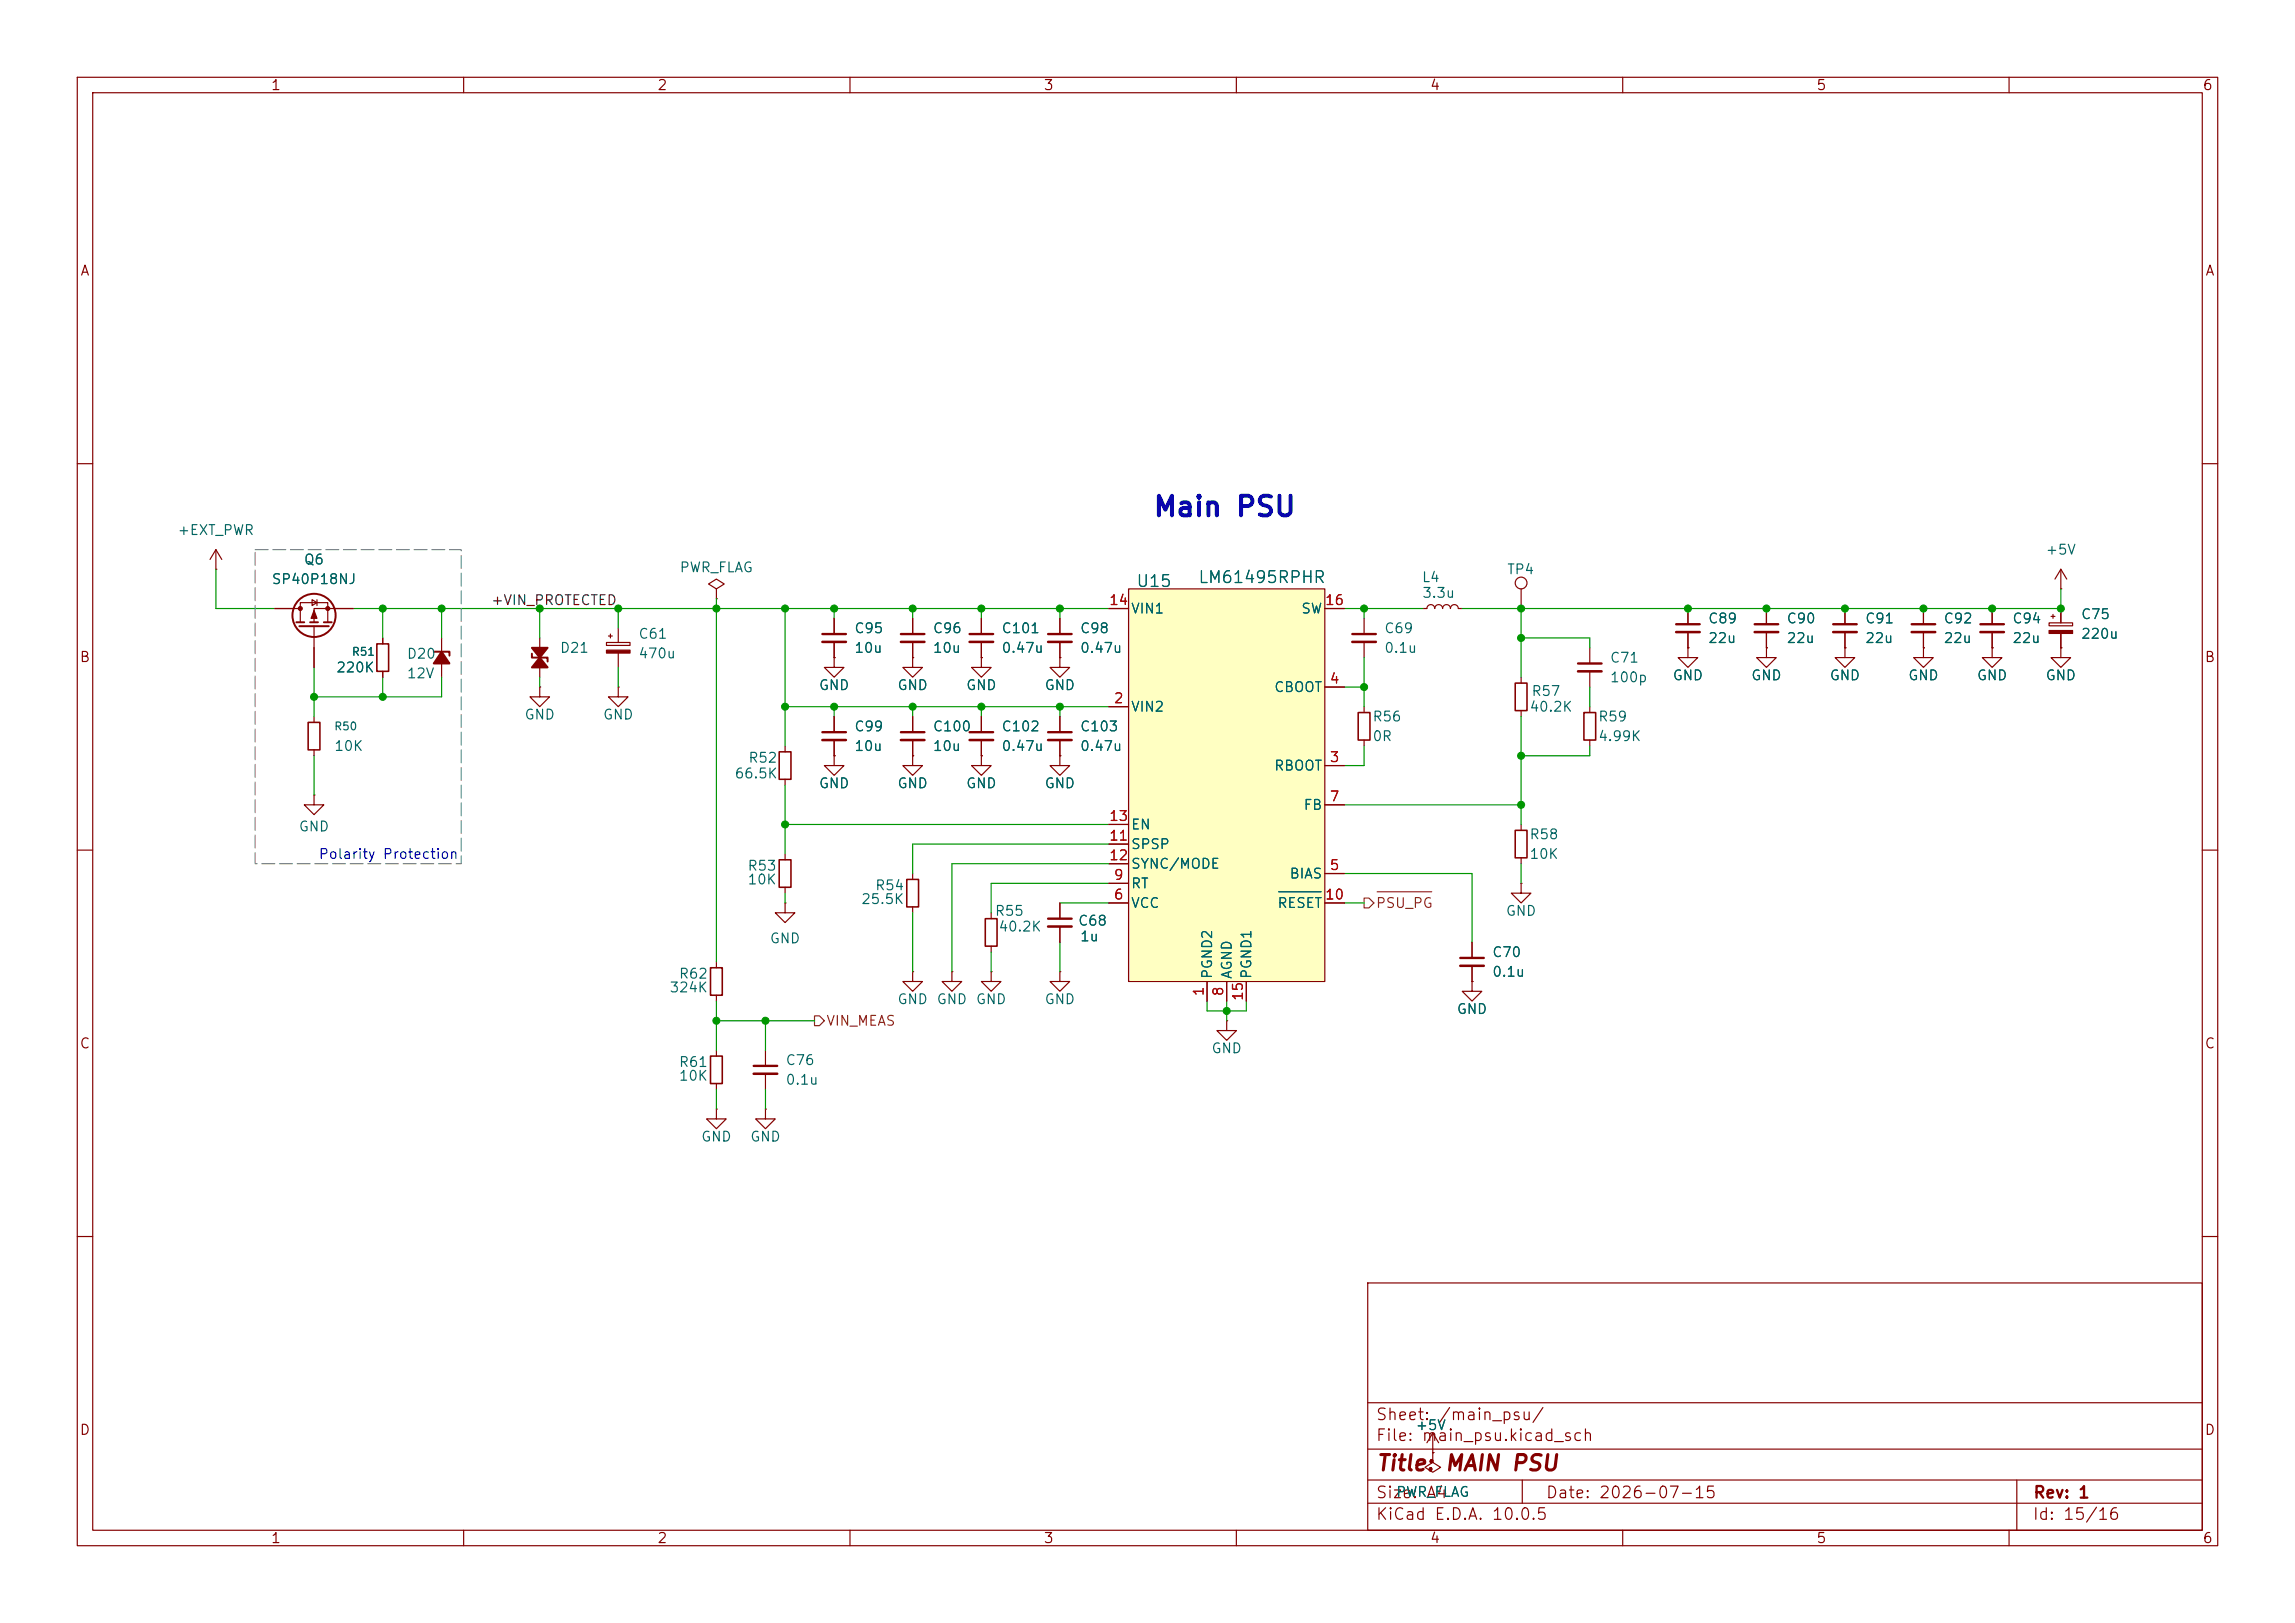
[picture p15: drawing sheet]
<svg xmlns="http://www.w3.org/2000/svg" width="297mm" height="210mm" viewBox="0 0 297 210" stroke-linecap="round" stroke-linejoin="round" font-family="sans-serif">
<defs><g id="words">
<text font-size="2.5" fill="#0000c2" x="149.1" y="67.5">Main PSU</text>
<text font-size="2" fill="#840000" x="178" y="190.8">Title: MAIN PSU</text>
<g font-size="1.5" fill="#006464">
<text x="146.9" y="76.3">U15</text>
<text x="155" y="75.8">LM61495RPHR</text>
</g>
<g font-size="1.5" fill="#840000">
<text x="178" y="184.1">Sheet: /main_psu/</text>
<text x="178" y="186.8">File: main_psu.kicad_sch</text>
<text x="178" y="197">KiCad E.D.A. 10.0.5</text>
<text x="178" y="194.2">Size: A4</text>
<text x="200" y="194.2">Date: 2026-07-15</text>
<text x="263" y="197">Id: 15/16</text>
<text x="263" y="194.2">Rev: 1</text>
</g>
<g font-size="1.3" fill="#840000">
<text x="35" y="12">1</text>
<text x="85" y="12">2</text>
<text x="135" y="12">3</text>
<text x="185" y="12">4</text>
<text x="235" y="12">5</text>
<text x="285" y="12">6</text>
<text x="10.3" y="36">A</text>
<text x="285.3" y="36">A</text>
<text x="10.2" y="86">B</text>
<text x="285.2" y="86">B</text>
<text x="10.2" y="136">C</text>
<text x="285.2" y="136">C</text>
<text x="10.2" y="186">D</text>
<text x="285.2" y="186">D</text>
<text x="35" y="200">1</text>
<text x="85" y="200">2</text>
<text x="135" y="200">3</text>
<text x="185" y="200">4</text>
<text x="235" y="200">5</text>
<text x="285" y="200">6</text>
</g>
<g font-size="1.3" fill="#006464">
<text x="22.9" y="69.5">+EXT_PWR</text>
<text x="35.1" y="75.9">SP40P18NJ</text>
<text x="39.2" y="73.4">Q6</text>
<text x="87.9" y="74.4">PWR_FLAG</text>
<text x="183.9" y="75.6">L4</text>
<text x="184" y="77.7">3.3u</text>
<text x="194.9" y="74.6">TP4</text>
<text x="264.6" y="72.1">+5V</text>
<text x="82.5" y="83">C61</text>
<text x="110.5" y="82.2">C95</text>
<text x="120.6" y="82.2">C96</text>
<text x="129.5" y="82.2">C101</text>
<text x="139.7" y="82.2">C98</text>
<text x="146.3" y="79.7">VIN1</text>
<text x="168.3" y="79.7">SW</text>
<text x="179.1" y="82.2">C69</text>
<text x="221" y="81">C89</text>
<text x="221" y="83.5">22u</text>
<text x="231.1" y="81">C90</text>
<text x="231.1" y="83.5">22u</text>
<text x="241.3" y="81">C91</text>
<text x="241.3" y="83.5">22u</text>
<text x="251.4" y="81">C92</text>
<text x="251.4" y="83.5">22u</text>
<text x="260.3" y="81">C94</text>
<text x="260.3" y="83.5">22u</text>
<text x="269.2" y="80.4">C75</text>
<text x="269.2" y="83">220u</text>
<text x="43.4" y="87.3">220K</text>
<text x="52.6" y="85.5">D20</text>
<text x="52.6" y="88.1">12V</text>
<text x="72.4" y="84.8">D21</text>
<text x="82.5" y="85.5">470u</text>
<text x="105.9" y="89.6">GND</text>
<text x="110.5" y="84.8">10u</text>
<text x="116" y="89.6">GND</text>
<text x="120.6" y="84.8">10u</text>
<text x="124.9" y="89.6">GND</text>
<text x="129.5" y="84.8">0.47u</text>
<text x="135.1" y="89.6">GND</text>
<text x="139.7" y="84.8">0.47u</text>
<text x="164.8" y="89.9">CBOOT</text>
<text x="179.1" y="84.8">0.1u</text>
<text x="208.3" y="86.1">C71</text>
<text x="208.3" y="88.6">100p</text>
<text x="216.4" y="88.3">GND</text>
<text x="226.5" y="88.3">GND</text>
<text x="236.7" y="88.3">GND</text>
<text x="246.9" y="88.3">GND</text>
<text x="255.7" y="88.3">GND</text>
<text x="264.6" y="88.3">GND</text>
<text x="67.8" y="93.4">GND</text>
<text x="77.9" y="93.4">GND</text>
<text x="110.5" y="94.9">C99</text>
<text x="120.6" y="94.9">C100</text>
<text x="129.5" y="94.9">C102</text>
<text x="139.7" y="94.9">C103</text>
<text x="146.3" y="92.4">VIN2</text>
<text x="177.5" y="93.7">R56</text>
<text x="197.9" y="92.4">40.2K</text>
<text x="198.1" y="90.4">R57</text>
<text x="206.7" y="93.7">R59</text>
<text x="43.2" y="97.5">10K</text>
<text x="95" y="101">66.5K</text>
<text x="96.8" y="99">R52</text>
<text x="110.5" y="97.5">10u</text>
<text x="120.6" y="97.5">10u</text>
<text x="129.5" y="97.5">0.47u</text>
<text x="139.7" y="97.5">0.47u</text>
<text x="164.8" y="100">RBOOT</text>
<text x="177.5" y="96.2">0R</text>
<text x="206.7" y="96.2">4.99K</text>
<text x="38.6" y="107.9">GND</text>
<text x="105.9" y="102.3">GND</text>
<text x="116" y="102.3">GND</text>
<text x="124.9" y="102.3">GND</text>
<text x="135.1" y="102.3">GND</text>
<text x="146.3" y="107.6">EN</text>
<text x="168.6" y="105.1">FB</text>
<text x="96.7" y="113">R53</text>
<text x="146.3" y="110.2">SPSP</text>
<text x="146.3" y="112.7">SYNC/MODE</text>
<text x="166.8" y="114">BIAS</text>
<text x="197.9" y="108.9">R58</text>
<text x="197.9" y="111.5">10K</text>
<text x="96.7" y="114.8">10K</text>
<text x="111.4" y="117.3">25.5K</text>
<text x="113.2" y="115.5">R54</text>
<text x="128.7" y="118.8">R55</text>
<text x="146.3" y="117.8">VCC</text>
<text x="146.3" y="115.3">RT</text>
<text x="165.2" y="117.8">RESET</text>
<text x="194.8" y="118.8">GND</text>
<text x="99.5" y="122.4">GND</text>
<text x="129.1" y="120.9">40.2K</text>
<text x="139.4" y="120.1">C68</text>
<text x="139.7" y="122.1">1u</text>
<text x="193" y="124.2">C70</text>
<text x="86.6" y="128.7">324K</text>
<text x="87.8" y="126.9">R62</text>
<text x="116" y="130.2">GND</text>
<text x="121.1" y="130.2">GND</text>
<text x="126.2" y="130.2">GND</text>
<text x="135.1" y="130.2">GND</text>
<text x="157.2" y="126.8" transform="rotate(-90 157.2 126.8)">PGND2</text>
<text x="159.7" y="126.8" transform="rotate(-90 159.7 126.8)">AGND</text>
<text x="162.3" y="126.8" transform="rotate(-90 162.3 126.8)">PGND1</text>
<text x="188.4" y="131.5">GND</text>
<text x="193" y="126.7">0.1u</text>
<text x="156.7" y="136.6">GND</text>
<text x="87.8" y="138.4">R61</text>
<text x="87.8" y="140.2">10K</text>
<text x="101.6" y="138.1">C76</text>
<text x="101.6" y="140.7">0.1u</text>
<text x="90.6" y="148">GND</text>
<text x="97" y="148">GND</text>
<text x="183.1" y="185.4">+5V</text>
<text x="180.6" y="194">PWR_FLAG</text>
</g>
<text font-size="1.3" fill="#0f0f0f" x="63.5" y="78.6">+VIN_PROTECTED</text>
<g font-size="1.3" fill="#a90000">
<text x="143.4" y="78.6">14</text>
<text x="171.4" y="78.6">16</text>
<text x="172" y="88.8">4</text>
<text x="144" y="91.3">2</text>
<text x="172" y="98.9">3</text>
<text x="143.4" y="106.5">13</text>
<text x="172" y="104">7</text>
<text x="143.4" y="109.1">11</text>
<text x="143.4" y="111.6">12</text>
<text x="172" y="112.9">5</text>
<text x="144" y="116.7">6</text>
<text x="144" y="114.2">9</text>
<text x="171.4" y="116.7">10</text>
<text x="156.1" y="129" transform="rotate(-90 156.1 129)">1</text>
<text x="158.6" y="129" transform="rotate(-90 158.6 129)">8</text>
<text x="161.2" y="129.6" transform="rotate(-90 161.2 129.6)">15</text>
</g>
<text font-size="1.3" fill="#0000c2" x="41.2" y="111.5">Polarity Protection</text>
<g font-size="1.3" fill="#725600">
<text x="178" y="117.8">PSU_PG</text>
<text x="106.8" y="133">VIN_MEAS</text>
</g>
<g font-size="1" fill="#006464">
<text x="45.5" y="85.1">R51</text>
<text x="43.2" y="94.7">R50</text>
</g>
</g></defs>
<g fill="none" stroke="#840000" stroke-width=".15">
<path d="M10 10h277v190h-277zM12 12h273v186h-273zM60 10v2M110 10v2M160 10v2M210 10v2M260 10v2M10 60h2M27.9 73.7h.1M27.9 71.1l-.7 1.3M27.9 71.1l.8 1.3M27.9 71.1v2.6"/>
<path d="M35.6 78.7h3.3M40.4 77.6l.6 .4-.6 .4zM41 77.6v.8M45.7 78.7h-5.1v1.8M92.7 76.2l1-.6-1-.7-1 .7 1 .6v1.3M92.7 77.5h.1M218.4 78.7v2.1M228.6 78.7v2.1M238.8 78.7v2.1M248.9 78.7v2.1M257.8 78.7v2.1M265.4 79.8h.5"/>
<path d="M265.7 79.5v.5M266.7 76.2h.1M266.7 73.7l-.8 1.2M266.7 73.7l.8 1.2M266.7 73.7v2.5M266.7 78.7v1.9M285 60h2M38.9 80.5v-2.5h3.5v2.5M40.6 81v5.4M40.6 92.7v.8M40.6 97v.8M49.5 82.6v.7"/>
<path d="M49.5 86.9v.7M57.1 82.6v5M69.8 88.9v1.3h1.3l-1.3 1.2-1.2-1.2h1.2M69.8 88.9h.1M69.8 82.6v5M78.5 83.1h3v.4h-3zM78.7 82.3h.5M79 82v.6M80 88.9v1.3h1.3l-1.3 1.2-1.3-1.2h1.3M80 88.9h.1M80 81.3v1.8M80 84.5v1.9"/>
<path d="M101.6 96.5v.8M107.9 97.8v1.3h1.3l-1.3 1.2-1.2-1.2h1.2M107.9 97.8h.1M107.9 85.1v1.3h1.3l-1.3 1.2-1.2-1.2h1.2M107.9 85.1h.1M107.9 80v2M107.9 83.1v2M107.9 92.7v2M107.9 95.8v2M118.1 97.8v1.3h1.3l-1.3 1.2-1.3-1.2h1.3M118.1 97.8h.1M118.1 85.1v1.3h1.3l-1.3 1.2-1.3-1.2h1.3"/>
<path d="M118.1 85.1h.1M118.1 80v2M118.1 83.1v2M118.1 92.7v2M118.1 95.8v2M127 97.8v1.3h1.3l-1.3 1.2-1.3-1.2h1.3M127 97.8h.1M127 85.1v1.3h1.3l-1.3 1.2-1.3-1.2h1.3M127 85.1h.1M127 80v2M127 83.1v2M127 92.7v2"/>
<path d="M127 95.8v2M137.2 97.8v1.3h1.2l-1.2 1.2-1.3-1.2h1.3M137.2 97.8h.1M137.2 85.1v1.3h1.2l-1.2 1.2-1.3-1.2h1.3M137.2 85.1h.1M137.2 80v2M137.2 83.1v2M137.2 92.7v2M137.2 95.8v2M176.5 80v2M176.5 83.1v2M176.5 91.4v.8"/>
<path d="M176.5 95.8v.7M196.8 87.6v.8M196.8 91.9v.8M205.7 83.8v2.1M205.7 86.9v2M205.7 91.4v.8M205.7 95.8v.7M218.4 83.8v1.3h1.3l-1.3 1.3-1.2-1.3h1.2M218.4 83.8h.1M218.4 81.8v2M228.6 83.8v1.3h1.3l-1.3 1.3-1.3-1.3h1.3M228.6 83.8h.1"/>
<path d="M228.6 81.8v2M238.8 83.8v1.3h1.2l-1.2 1.3-1.3-1.3h1.3M238.8 83.8h.1M238.8 81.8v2M248.9 83.8v1.3h1.3l-1.3 1.3-1.3-1.3h1.3M248.9 83.8h.1M248.9 81.8v2M257.8 83.8v1.3h1.3l-1.3 1.3-1.3-1.3h1.3M257.8 83.8h.1M257.8 81.8v2M265.2 80.6h3v.4h-3zM266.7 83.8v1.3h1.3l-1.3 1.3-1.3-1.3h1.3"/>
<path d="M266.7 83.8h.1M266.7 82v1.8M10 110h2M40.6 102.9v1.2h1.3l-1.3 1.3-1.2-1.3h1.2M40.6 102.9h.1M101.6 116.8v1.3h1.3l-1.3 1.3-1.3-1.3h1.3M101.6 116.8h.1M101.6 100.8v.8M101.6 110.5v.8M101.6 114.8v.8M118.1 113v.8M118.1 117.3v.8"/>
<path d="M128.3 118.1v.8M137.2 116.8v2.1M137.2 119.9v2M285 110h2M92.7 124.5v.7M92.7 128.8v.7M92.7 135.9v.8M99.1 135.9v2M99.1 138.9v2.1M118.1 125.7v1.3h1.3l-1.3 1.3-1.3-1.3h1.3M118.1 125.7h.1M123.2 125.7v1.3h1.3l-1.3 1.3-1.3-1.3h1.3"/>
<path d="M123.2 125.7h.1M128.3 125.7v1.3h1.2l-1.2 1.3-1.3-1.3h1.3M128.3 125.7h.1M128.3 122.4v.8M137.2 125.7v1.3h1.2l-1.2 1.3-1.3-1.3h1.3M137.2 125.7h.1M158.7 132.1v1.3h1.3l-1.3 1.2-1.2-1.2h1.2M158.7 132.1h.1M190.5 127v1.3h1.3l-1.3 1.2-1.3-1.2h1.3M190.5 127h.1M92.7 143.5v1.3h1.3l-1.3 1.3-1.3-1.3h1.3M92.7 143.5h.1"/>
<path d="M92.7 140.2v.8M99.1 143.5v1.3h1.2l-1.2 1.3-1.3-1.3h1.3M99.1 143.5h.1M10 160h2M177 166h108v32h-108zM285 160h2M60 198v2M110 198v2M160 198v2M177 194.5h108M177 191.5h108M177 187.5h108"/>
<path d="M177 181.5h108M185.4 188h.1M185.4 188v1.2l1 .7-1 .6-1-.6 1-.7M185.4 185.4l-.7 1.3M185.4 185.4l.8 1.3M185.4 185.4v2.6M197 191.5v3M210 198v2M260 198v2M261 191.5v6.5"/>
</g>
<g fill="none" stroke="#840000" stroke-width=".25">
<path d="M38.4 80.5h1M38.7 81h3.8M40.1 80.5h1M41.9 80.5h1M56.1 84.3h2.1v.5M68.8 84.6v.5h2.1v.5"/>
<circle cx="40.6" cy="79.6" r="2.79"/>
</g>
<g fill="#840000" stroke="#840000" stroke-width=".25">
<path d="M57.1 84.3l1.1 1.6h-2.1z"/>
<path d="M69.8 85.1l1.1 1.3h-2.1z"/>
<path d="M68.8 83.8h2.1l-1.1 1.3z"/>
</g>
<path d="M39.9 93.5h1.5v3.5h-1.5zM48.8 83.3h1.5v3.6h-1.5zM100.8 97.3h1.6v3.5h-1.6zM175.8 92.2h1.5v3.6h-1.5zM196.1 88.4h1.5v3.5h-1.5zM205 92.2h1.5v3.6h-1.5zM100.8 111.3h1.6v3.5h-1.6zM117.3 113.8h1.6v3.5h-1.6zM127.5 118.9h1.5v3.5h-1.5zM91.9 125.2h1.6v3.6h-1.6zM91.9 136.7h1.6v3.5h-1.6z" fill="none" stroke="#840000" stroke-width=".2"/>
<g fill="none" stroke="#840000" stroke-width=".3">
<path d="M106.4 94.7h3.1M106.4 82h3.1M116.6 94.7h3M116.6 82h3M125.5 94.7h3M125.5 82h3M135.6 94.7h3.1M135.6 82h3.1M175 82h3.1M204.2 85.9h3.1M216.9 80.8h3.1M227.1 80.8h3"/>
<path d="M237.2 80.8h3.1M247.4 80.8h3M256.3 80.8h3M135.6 118.9h3.1M97.5 137.9h3.1"/>
</g>
<g fill="none" stroke="#840000" stroke-width=".33">
<path d="M106.4 95.8h3.1M106.4 83.1h3.1M116.6 95.8h3M116.6 83.1h3M125.5 95.8h3M125.5 83.1h3M135.6 95.8h3.1M135.6 83.1h3.1M175 83.1h3.1M204.2 86.9h3.1M216.9 81.8h3.1M227.1 81.8h3"/>
<path d="M237.2 81.8h3.1M247.4 81.8h3M256.3 81.8h3M135.6 119.9h3.1M97.5 138.9h3.1"/>
</g>
<g fill="#840000" stroke="#840000" stroke-width=".15">
<path d="M40.6 79l.4 1h-.7z"/>
<path d="M265.2 81.6h3v.4h-3z"/>
<path d="M78.5 84.1h3v.4h-3z"/>
<circle cx="38.9" cy="78.7" r=".25"/>
<circle cx="42.4" cy="78.7" r=".25"/>
</g>
<path d="M146 76.2h25.4v50.8h-25.4z" fill="#ffffc2"/>
<g fill="none" stroke="#840000" stroke-width=".15">
<path d="M35.6 78.7h2.5M43.2 78.7h2.5M143.5 78.7h2.5M146 76.2h25.4v50.8h-25.4zM171.4 78.7h2.6M184.1 78.7h.6a.51 .51 0 0 1 .5-.5 .51 .51 0 0 1 .5 .5 .51 .51 0 0 1 .5-.5 .51 .51 0 0 1 .5 .5 .51 .51 0 0 1 .5-.5 .51 .51 0 0 1 .5 .5 .51 .51 0 0 1 .5-.5 .51 .51 0 0 1 .5 .5h.5M196.8 76.2v2.5M218.4 78.7v2.1M228.6 78.7v2.1M238.8 78.7v2.1M248.9 78.7v2.1M257.8 78.7v2.1"/>
<path d="M266.7 78.7v1.9M40.6 83.8v2.6M49.5 82.6v.7M49.5 86.9v.7M107.9 85.1h.1M107.9 97.8h.1M107.9 80v2M107.9 83.1v2M107.9 92.7v2M107.9 95.8v2M118.1 97.8h.1M118.1 85.1h.1"/>
<path d="M118.1 80v2M118.1 83.1v2M118.1 92.7v2M118.1 95.8v2M127 97.8h.1M127 85.1h.1M127 80v2M127 83.1v2M127 92.7v2M127 95.8v2M137.2 97.8h.1M137.2 85.1h.1"/>
<path d="M137.2 80v2M137.2 83.1v2M137.2 92.7v2M137.2 95.8v2M143.5 91.4h2.5M171.4 99.1h2.6M171.4 88.9h2.6M218.4 83.8h.1M218.4 81.8v2M228.6 83.8h.1M228.6 81.8v2M238.8 83.8h.1"/>
<path d="M238.8 81.8v2M248.9 83.8h.1M248.9 81.8v2M257.8 83.8h.1M257.8 81.8v2M266.7 83.8h.1M266.7 82v1.8M137.2 116.8v2.1M137.2 119.9v2M143.5 116.8h2.5M143.5 114.3h2.5M143.5 109.2h2.5"/>
<path d="M143.5 111.8h2.5M143.5 106.7h2.5M171.4 113h2.6M171.4 116.8h2.6M171.4 104.1h2.6M196.8 114.3v1.3h1.3l-1.3 1.2-1.2-1.2h1.2M196.8 114.3h.1M196.8 106.7v.7M196.8 111v.8M156.2 127v2.5M158.7 127v2.5M161.3 127v2.5"/>
<path d="M190.5 127h.1M190.5 121.9v2.1M190.5 125v2M185.4 188h.1"/>
<circle cx="196.8" cy="75.4" r=".76"/>
</g>
<path d="M165.5 115.4h5.5" fill="none" stroke="#006464" stroke-width=".15"/>
<path d="M196.1 107.4h1.5v3.6h-1.5z" fill="none" stroke="#840000" stroke-width=".2"/>
<path d="M189 124h3" fill="none" stroke="#840000" stroke-width=".3"/>
<path d="M189 125h3" fill="none" stroke="#840000" stroke-width=".33"/>
<path d="M176.5 116.2h.7l.6 .6-.6 .7h-.7zM178.2 115.4h7.1M105.4 131.4h.6l.7 .7-.7 .6h-.6z" fill="none" stroke="#725600" stroke-width=".15"/>
<g fill="none" stroke="#009600" stroke-width=".15">
<path d="M27.9 73.7v5h7.7M45.7 78.7h97.8M49.5 78.7v3.9M57.1 78.7v3.9M69.8 78.7v3.9M80 78.7v2.6M92.7 77.5v47M101.6 78.7v17.8M107.9 78.7v1.3M118.1 78.7v1.3M127 78.7v1.3M137.2 78.7v1.3"/>
<path d="M174 78.7h10.1M176.5 78.7v1.3M196.8 78.7v8.9M266.7 76.2v2.5h-77.5M40.6 86.4v6.3M40.6 97.8v5.1M49.5 87.6v2.6M57.1 87.6v2.6h-16.5M69.8 87.6v1.3M80 86.4v2.5M101.6 91.4h41.9M107.9 91.4v1.3"/>
<path d="M118.1 91.4v1.3M127 91.4v1.3M137.2 91.4v1.3M174 88.9h2.5M176.5 85.1v6.3M176.5 96.5v2.6h-2.5M196.8 82.6h8.9v1.2M196.8 92.7v14M205.7 88.9v2.5M205.7 96.5v1.3h-8.9M101.6 101.6v8.9M101.6 115.6v1.2"/>
<path d="M101.6 106.7h41.9M118.1 118.1v7.6M137.2 116.8h6.3M143.5 109.2h-25.4v3.8M143.5 111.8h-20.3v13.9M143.5 114.3h-15.2v3.8M174 116.8h2.5M174 113h16.5v8.9M174 104.1h22.8M196.8 111.8v2.5M92.7 129.5v6.4M92.7 132.1h12.7"/>
<path d="M99.1 132.1v3.8M128.3 123.2v2.5M137.2 121.9v3.8M156.2 129.5v1.3h5.1v-1.3M158.7 129.5v2.6M92.7 141v2.5M99.1 141v2.5"/>
</g>
<path d="M33 71.1h26.7v40.7h-26.7z" fill="none" stroke="#848484" stroke-width=".15" stroke-dasharray="1.7 .6"/>
<g fill="#009600" stroke="#009600" stroke-width=".13">
<circle cx="248.9" cy="78.7" r=".46"/>
<circle cx="238.8" cy="78.7" r=".46"/>
<circle cx="196.8" cy="104.1" r=".46"/>
<circle cx="196.8" cy="97.8" r=".46"/>
<circle cx="228.6" cy="78.7" r=".46"/>
<circle cx="218.4" cy="78.7" r=".46"/>
<circle cx="196.8" cy="82.6" r=".46"/>
<circle cx="257.8" cy="78.7" r=".46"/>
<circle cx="266.7" cy="78.7" r=".46"/>
<circle cx="92.7" cy="78.7" r=".46"/>
<circle cx="49.5" cy="78.7" r=".46"/>
<circle cx="57.1" cy="78.7" r=".46"/>
<circle cx="49.5" cy="90.2" r=".46"/>
<circle cx="80" cy="78.7" r=".46"/>
<circle cx="69.8" cy="78.7" r=".46"/>
<circle cx="40.6" cy="90.2" r=".46"/>
<circle cx="101.6" cy="91.4" r=".46"/>
<circle cx="101.6" cy="78.7" r=".46"/>
<circle cx="107.9" cy="78.7" r=".46"/>
<circle cx="118.1" cy="91.4" r=".46"/>
<circle cx="107.9" cy="91.4" r=".46"/>
<circle cx="118.1" cy="78.7" r=".46"/>
<circle cx="137.2" cy="78.7" r=".46"/>
<circle cx="127" cy="78.7" r=".46"/>
<circle cx="127" cy="91.4" r=".46"/>
<circle cx="137.2" cy="91.4" r=".46"/>
<circle cx="158.7" cy="130.8" r=".46"/>
<circle cx="101.6" cy="106.7" r=".46"/>
<circle cx="99.1" cy="132.1" r=".46"/>
<circle cx="92.7" cy="132.1" r=".46"/>
<circle cx="176.5" cy="78.7" r=".46"/>
<circle cx="176.5" cy="88.9" r=".46"/>
<circle cx="196.8" cy="78.7" r=".46"/>
</g>
<use href="#words"/>
</svg>
